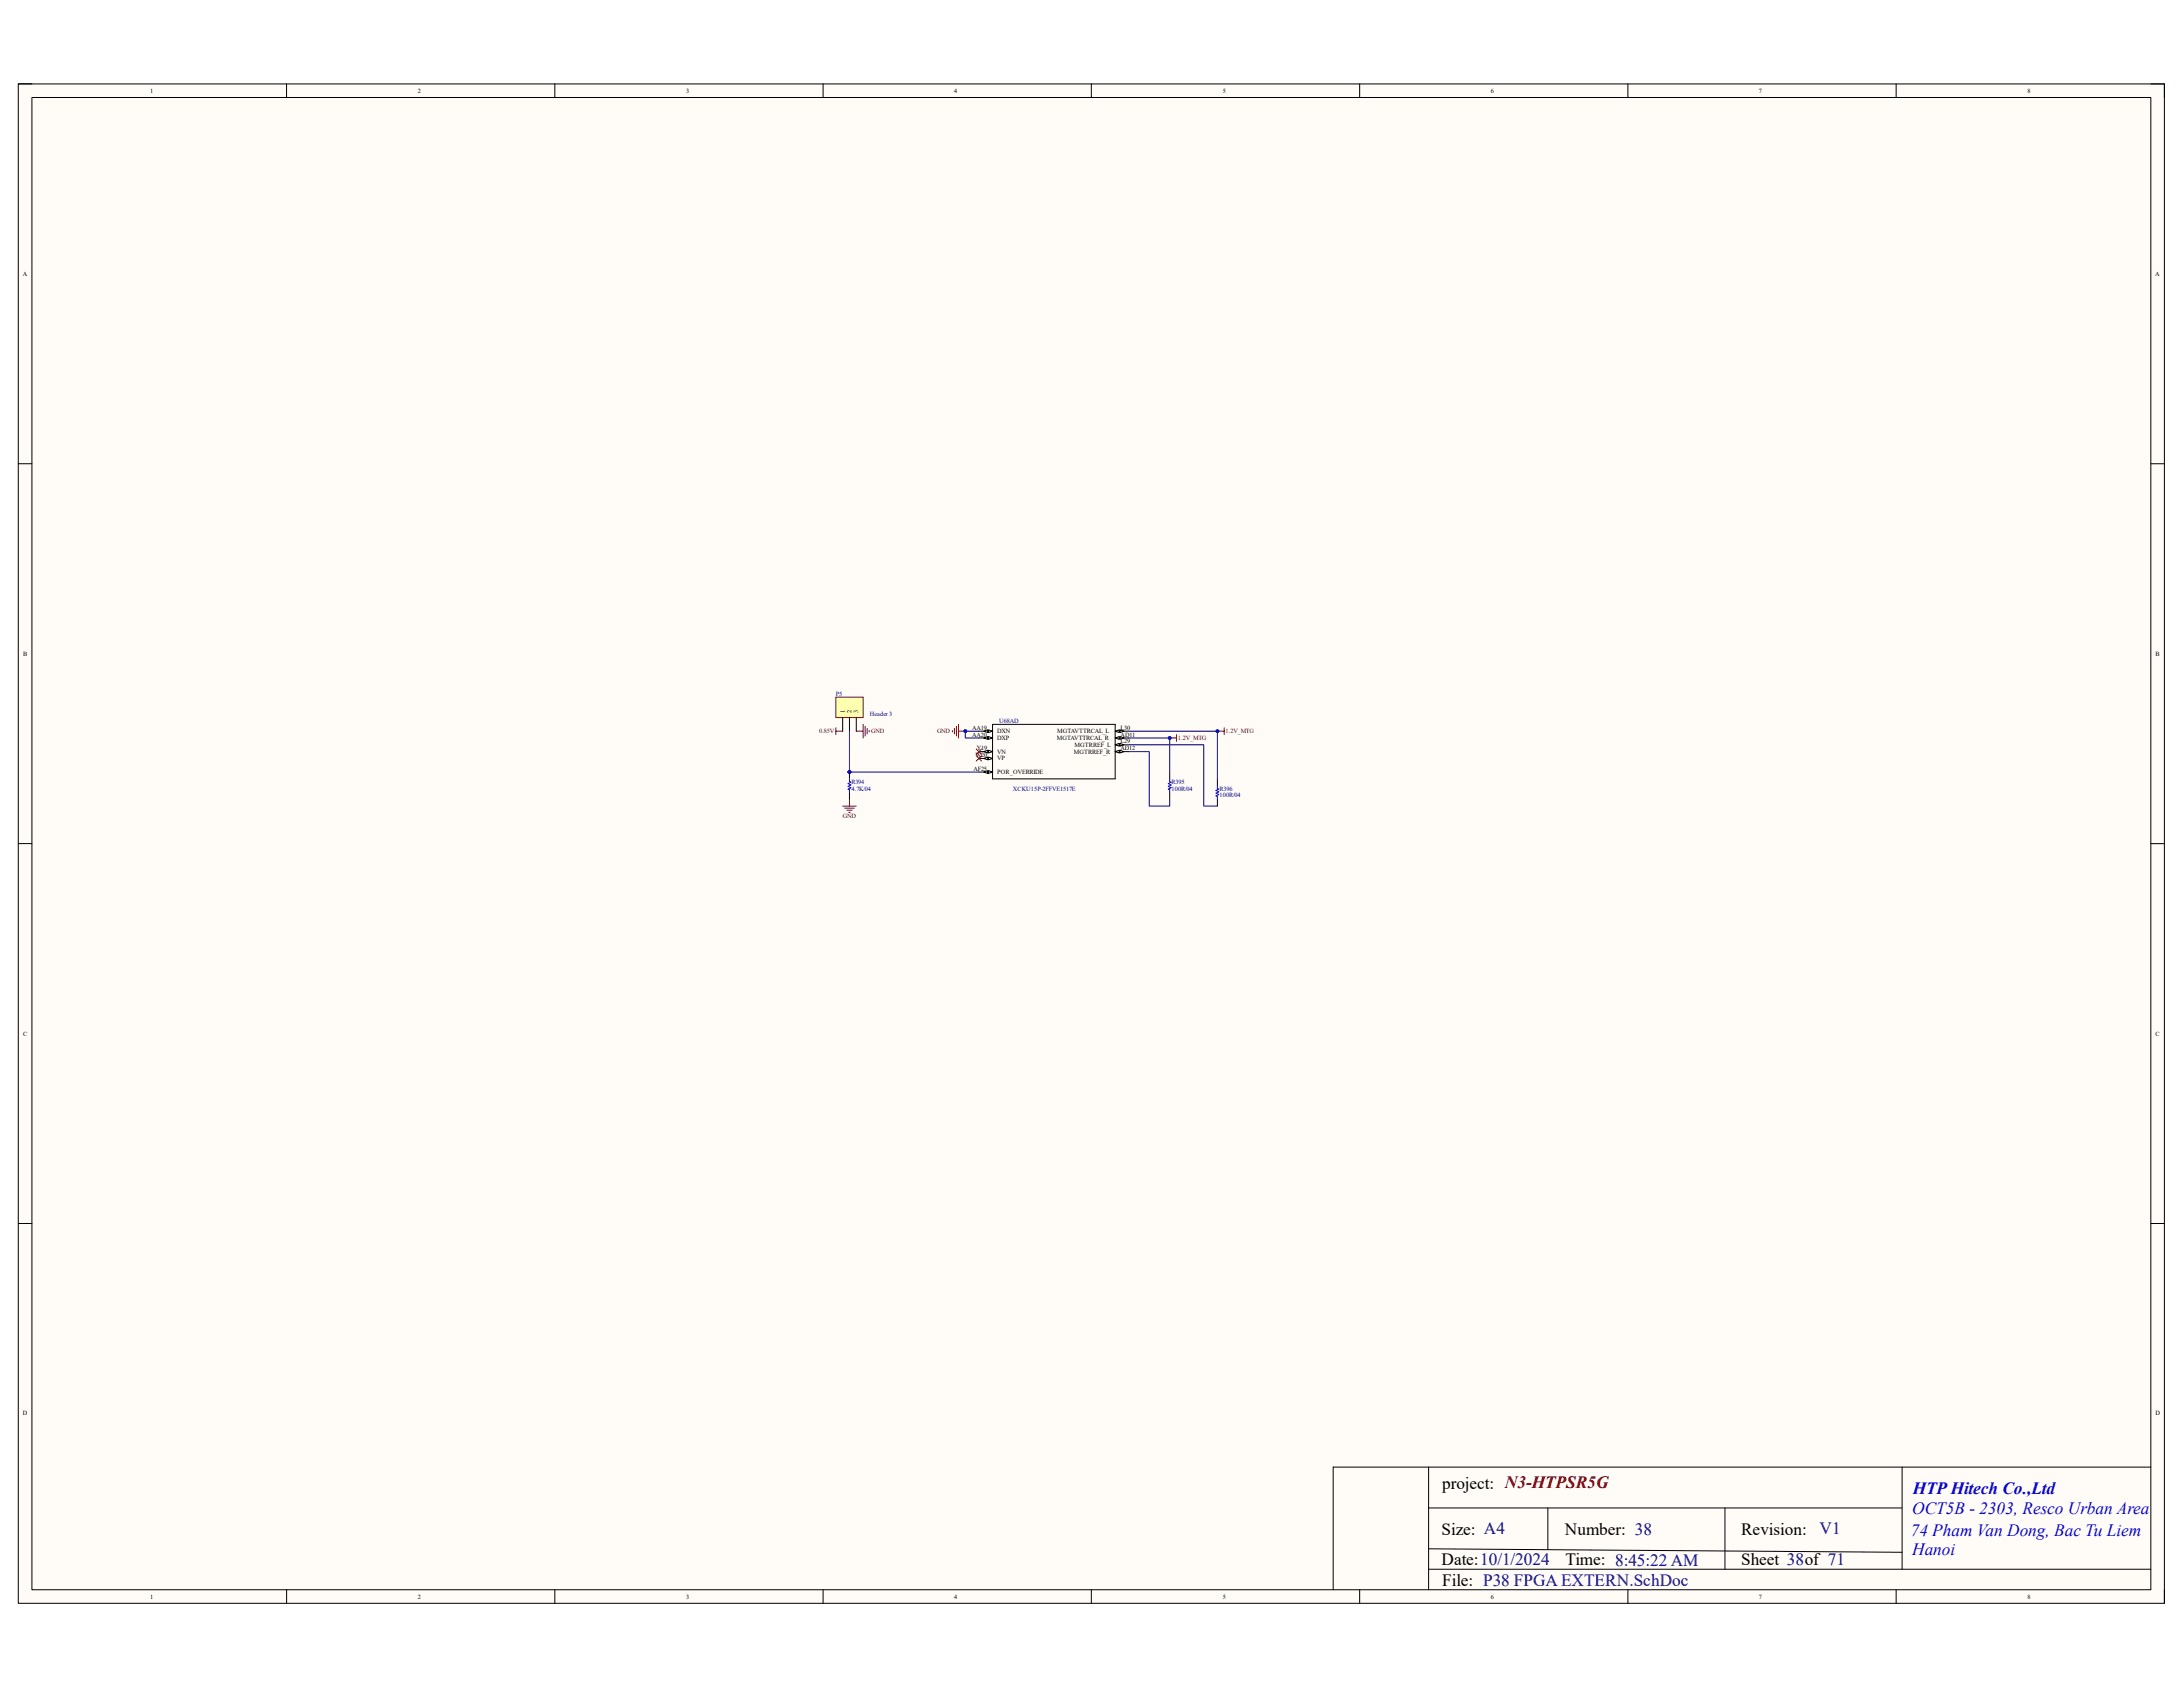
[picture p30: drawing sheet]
<svg xmlns="http://www.w3.org/2000/svg" width="279mm" height="216mm" viewBox="0 0 279 216" stroke-linecap="round" stroke-linejoin="round" font-family="sans-serif">
<defs><g id="words">
<g font-size="2.2">
<text x="184.6" y="190.6">project: N3-HTPSR5G</text>
<text x="184.5" y="196.4">Size: A4</text>
<text x="200.3" y="196.4">Number: 38</text>
<text x="222.8" y="196.4">Revision:</text>
<text x="184.5" y="200.3">Date:10/1/2024</text>
<text x="184.6" y="202.9">File: P38 FPGA EXTERN.SchDoc</text>
<text x="200.4" y="200.3">Time: 8:45:22 AM</text>
<text x="222.8" y="200.3">Sheet 38of 71</text>
</g>
<g font-size="2.2" fill="#00f">
<text x="244.8" y="191.2">HTP Hitech Co.,Ltd</text>
<text x="244.6" y="196.5">74 Pham Van Dong, Bac Tu Liem</text>
<text x="244.7" y="193.8">OCT5B - 2303, Resco Urban Area</text>
<text x="244.7" y="199.1">Hanoi</text>
</g>
<text font-size="2.2" fill="#000080" x="232.9" y="196.3">V1</text>
<g font-size=".8">
<text x="19.2" y="11.9">1</text>
<text x="53.5" y="11.9">2</text>
<text x="87.8" y="11.9">3</text>
<text x="122.1" y="11.9">4</text>
<text x="156.5" y="11.9">5</text>
<text x="190.8" y="11.9">6</text>
<text x="225.1" y="11.9">7</text>
<text x="259.5" y="11.9">8</text>
<text x="2.9" y="35.3">A</text>
<text x="275.8" y="35.3">A</text>
<text x="3" y="83.9">B</text>
<text x="275.9" y="83.9">B</text>
<text x="108.1" y="91.2" transform="rotate(-90 108.1 91.2)">1</text>
<text x="109" y="91.2" transform="rotate(-90 109 91.2)">2</text>
<text x="109.9" y="91.2" transform="rotate(-90 109.9 91.2)">3</text>
<text x="124.4" y="94.3">AA20</text>
<text x="124.4" y="93.4">AA19</text>
<text x="127.6" y="94.7">DXP</text>
<text x="127.6" y="93.9">DXN</text>
<text x="135.3" y="94.7">MGTAVTTRCAL_R</text>
<text x="135.3" y="93.9">MGTAVTTRCAL_L</text>
<text x="137.5" y="95.6">MGTRREF_L</text>
<text x="143.4" y="95.1">L29</text>
<text x="143.4" y="94.3">AD11</text>
<text x="143.4" y="93.4">L30</text>
<text x="124.6" y="98.6">AF25</text>
<text x="124.8" y="96.9">W20</text>
<text x="125" y="96">Y19</text>
<text x="127.6" y="99.1">POR_OVERRIDE</text>
<text x="127.6" y="97.3">VP</text>
<text x="127.6" y="96.4">VN</text>
<text x="137.5" y="96.4">MGTRREF_R</text>
<text x="143.4" y="96">AD12</text>
<text x="3" y="132.5">C</text>
<text x="275.9" y="132.5">C</text>
<text x="2.9" y="181.1">D</text>
<text x="275.9" y="181.1">D</text>
<text x="19.2" y="204.6">1</text>
<text x="53.5" y="204.6">2</text>
<text x="87.8" y="204.6">3</text>
<text x="122.1" y="204.6">4</text>
<text x="156.5" y="204.6">5</text>
<text x="190.8" y="204.6">6</text>
<text x="225.1" y="204.6">7</text>
<text x="259.5" y="204.6">8</text>
</g>
<g font-size=".8" fill="#000080">
<text x="107" y="89">P5</text>
<text x="111.3" y="91.7">Header 3</text>
<text x="127.9" y="92.5">U68AD</text>
<text x="109" y="101.2">4.7K/04</text>
<text x="109" y="100.3">R394</text>
<text x="129.6" y="101.3">XCKU15P-2FFVE1517E</text>
<text x="149.9" y="101.2">100R/04</text>
<text x="149.9" y="100.3">R395</text>
<text x="156.1" y="101.2">R396</text>
<text x="156.1" y="102">100R/04</text>
</g>
<g font-size=".8" fill="#800000">
<text x="104.9" y="93.9">0.85V</text>
<text x="111.5" y="93.9">GND</text>
<text x="119.9" y="93.9">GND</text>
<text x="150.7" y="94.7">1.2V_MTG</text>
<text x="156.8" y="93.9">1.2V_MTG</text>
<text x="107.9" y="104.7">GND</text>
</g>
</g></defs>
<path d="M2.3 10.7h274.7v194.5h-274.7z" fill-rule="evenodd" fill="#fffcf8"/>
<path d="M2.3 10.7h274.7v194.5h-274.7z" fill="none" stroke="#000" stroke-width=".13"/>
<path d="M4.1 12.5h271.2v191h-271.2z" fill-rule="evenodd" fill="#fffcf8"/>
<g fill="none" stroke="#000" stroke-width=".13">
<path d="M2.3 10.7h1.8M4.1 12.5h271.2v191h-271.2zM36.7 10.7v1.8M71 10.7v1.8M105.3 10.7v1.8M139.7 10.7v1.8M174 10.7v1.8M208.4 10.7v1.8M242.7 10.7v1.8M275.3 10.7h1.7v1.8M2.3 59.3h1.8M275.3 59.4h1.7"/>
<path d="M2.3 108h1.8M275.3 108h1.7M2.3 156.6h1.8M275.3 156.6h1.7M182.8 187.8v15.7M182.8 193h60.6M182.8 198.2l60.6 .5M198.1 193v5.3M220.8 193v7.8M243.4 187.8v13M275.3 187.8h-104.7v15.7M36.7 203.5v1.7"/>
<path d="M71 203.5v1.7M105.3 203.5v1.7M139.7 203.5v1.7M174 203.5v1.7M182.8 200.8h92.5M208.4 203.5v1.7M242.7 203.5v1.7M277 203.5v1.7"/>
</g>
<path d="M107.8 103.2h1.8M108.1 103.4h1.2M108.4 103.7h.7M108.6 104h.2M108.7 102.3v.9" fill="none" stroke="#800000" stroke-width=".13"/>
<circle cx="108.7" cy="98.8" r=".17" fill="#000080"/>
<circle cx="108.7" cy="98.8" r=".17" fill="none" stroke="#000080" stroke-width=".13"/>
<path d="M108.7 98.8v.9M108.7 101.4v.9" fill="none" stroke="#000" stroke-width=".13"/>
<circle cx="108.7" cy="98.8" r=".17" fill="#000080"/>
<circle cx="108.7" cy="98.8" r=".17" fill="none" stroke="#000080" stroke-width=".13"/>
<path d="M108.7 99.7v.3l.2 .1-.4 .2 .4 .2-.4 .1 .4 .2-.4 .2 .2 .1v.3" fill="none" stroke="#00f" stroke-width=".13"/>
<path d="M107 89.2h3.5v2.6h-3.5z" fill-rule="evenodd" fill="#ffffb0"/>
<g fill="none" stroke="#800000" stroke-width=".13">
<path d="M107 89.2h3.5v2.6h-3.5zM107 93.6h.8M107 93.1v.9M109.6 93.6h.9M110.5 92.7v1.7M110.7 93v1.2M111 93.2v.7M111.3 93.5v.2M121.9 93.5v.2M122.2 93.2v.7M122.4 93v1.2M122.7 93.6h.8"/>
<path d="M122.7 92.7v1.7"/>
</g>
<path d="M107.8 91.8v1.8M108.7 91.8v1.8M109.6 91.8v1.8" fill="none" stroke="#000" stroke-width=".13"/>
<circle cx="123.5" cy="93.6" r=".17" fill="#000080"/>
<circle cx="123.5" cy="93.6" r=".17" fill="none" stroke="#000080" stroke-width=".13"/>
<path d="M149.7 98.8v.9M155.8 99.7v.9M149.7 101.4v.9M155.8 102.3v.9" fill="none" stroke="#000" stroke-width=".13"/>
<path d="M149.7 99.7v.3l.2 .1-.4 .2 .4 .2-.4 .1 .4 .2-.4 .2 .2 .1v.3M155.8 100.6v.3l.2 .1-.4 .2 .4 .1-.4 .2 .4 .2-.4 .2h.2v.4" fill="none" stroke="#00f" stroke-width=".13"/>
<path d="M149.7 94.4h.9M150.6 94v.9" fill="none" stroke="#800000" stroke-width=".13"/>
<circle cx="149.7" cy="94.4" r=".17" fill="#000080"/>
<circle cx="149.7" cy="94.4" r=".17" fill="none" stroke="#000080" stroke-width=".13"/>
<path d="M155.8 93.6h.9M156.7 93.1v.9" fill="none" stroke="#800000" stroke-width=".13"/>
<circle cx="155.8" cy="93.6" r=".17" fill="#000080"/>
<circle cx="155.8" cy="93.6" r=".17" fill="none" stroke="#000080" stroke-width=".13"/>
<path d="M127 92.7h15.7v7h-15.7zM142.7 96.2h1.8" fill="none" stroke="#000" stroke-width=".13"/>
<path d="M142.7 96.2l.6-.2v.4z" fill="#f8fcff"/>
<path d="M142.7 96.2l.6-.2v.4z" fill="none" stroke="#000" stroke-width=".13"/>
<path d="M143.3 96l.6 .2-.6 .2z" fill="#f8fcff"/>
<path d="M142.7 95.3h1.8M143.3 96l.6 .2-.6 .2z" fill="none" stroke="#000" stroke-width=".13"/>
<path d="M142.7 95.3l.6-.2v.4z" fill="#f8fcff"/>
<path d="M142.7 95.3l.6-.2v.4z" fill="none" stroke="#000" stroke-width=".13"/>
<path d="M143.3 95.1l.6 .2-.6 .2z" fill="#f8fcff"/>
<path d="M142.7 94.4h1.8M143.3 95.1l.6 .2-.6 .2z" fill="none" stroke="#000" stroke-width=".13"/>
<path d="M142.7 94.4l.6-.1v.3z" fill="#f8fcff"/>
<path d="M142.7 94.4l.6-.1v.3z" fill="none" stroke="#000" stroke-width=".13"/>
<path d="M143.3 94.3l.6 .1-.6 .2z" fill="#f8fcff"/>
<path d="M142.7 93.6h1.8M143.3 94.3l.6 .1-.6 .2z" fill="none" stroke="#000" stroke-width=".13"/>
<path d="M142.7 93.6l.6-.2v.3z" fill="#f8fcff"/>
<path d="M142.7 93.6l.6-.2v.3z" fill="none" stroke="#000" stroke-width=".13"/>
<path d="M143.3 93.4l.6 .2-.6 .1z" fill="#f8fcff"/>
<path d="M125.3 98.8h1.7M143.3 93.4l.6 .2-.6 .1z" fill="none" stroke="#000" stroke-width=".13"/>
<path d="M126.5 98.6l.5 .2-.5 .2z" fill="#f8fcff"/>
<path d="M126.5 98.6l.5 .2-.5 .2z" fill="none" stroke="#000" stroke-width=".13"/>
<path d="M125.9 98.8l.5-.2v.4z" fill="#f8fcff"/>
<path d="M125.3 97.1h1.7M125.9 98.8l.5-.2v.4z" fill="none" stroke="#000" stroke-width=".13"/>
<path d="M126.5 96.9l.5 .2-.5 .1z" fill="#f8fcff"/>
<path d="M126.5 96.9l.5 .2-.5 .1z" fill="none" stroke="#000" stroke-width=".13"/>
<path d="M125.9 97.1l.5-.2v.3z" fill="#f8fcff"/>
<path d="M125.3 96.2h1.7M125.9 97.1l.5-.2v.3z" fill="none" stroke="#000" stroke-width=".13"/>
<path d="M126.5 96l.5 .2-.5 .2z" fill="#f8fcff"/>
<path d="M126.5 96l.5 .2-.5 .2z" fill="none" stroke="#000" stroke-width=".13"/>
<path d="M125.9 96.2l.5-.2v.4z" fill="#f8fcff"/>
<path d="M125.3 94.4h1.7M125.9 96.2l.5-.2v.4z" fill="none" stroke="#000" stroke-width=".13"/>
<path d="M126.5 94.3l.5 .1-.5 .2z" fill="#f8fcff"/>
<path d="M126.5 94.3l.5 .1-.5 .2z" fill="none" stroke="#000" stroke-width=".13"/>
<path d="M125.9 94.4l.5-.1v.3z" fill="#f8fcff"/>
<path d="M125.3 93.6h1.7M125.9 94.4l.5-.1v.3z" fill="none" stroke="#000" stroke-width=".13"/>
<path d="M126.5 93.4l.5 .2-.5 .1z" fill="#f8fcff"/>
<path d="M126.5 93.4l.5 .2-.5 .1z" fill="none" stroke="#000" stroke-width=".13"/>
<path d="M125.9 93.6l.5-.2v.3z" fill="#f8fcff"/>
<path d="M125.9 93.6l.5-.2v.3z" fill="none" stroke="#000" stroke-width=".13"/>
<path d="M144.5 93.6h11.3v6.1" fill="none" stroke="#000080" stroke-width=".13"/>
<circle cx="155.8" cy="93.6" r=".17" fill="#000080"/>
<g fill="none" stroke="#000080" stroke-width=".13">
<path d="M108.7 98.8h16.6"/>
<circle cx="155.8" cy="93.6" r=".17"/>
</g>
<path d="M124.9 95.8l.7 .7M124.9 96.7l.7 .7M125.6 95.8l-.7 .7M125.6 96.7l-.7 .7" fill="none" stroke="#f00" stroke-width=".13"/>
<circle cx="108.7" cy="98.8" r=".17" fill="#000080"/>
<g fill="none" stroke="#000080" stroke-width=".13">
<path d="M125.3 93.6h-1.8v.8h1.8"/>
<circle cx="108.7" cy="98.8" r=".17"/>
</g>
<circle cx="123.5" cy="93.6" r=".17" fill="#000080"/>
<g fill="none" stroke="#000080" stroke-width=".13">
<path d="M144.5 96.2h2.6v7h2.6v-.9M144.5 95.3h9.6v7.9h1.7M144.5 94.4h5.2v4.4"/>
<circle cx="123.5" cy="93.6" r=".17"/>
</g>
<circle cx="149.7" cy="94.4" r=".17" fill="#000080"/>
<g fill="none" stroke="#000080" stroke-width=".13">
<path d="M108.7 93.6v5.2"/>
<circle cx="149.7" cy="94.4" r=".17"/>
</g>
<circle cx="108.7" cy="98.8" r=".17" fill="#000080"/>
<circle cx="108.7" cy="98.8" r=".17" fill="none" stroke="#000080" stroke-width=".13"/>
<use href="#words"/>
</svg>
